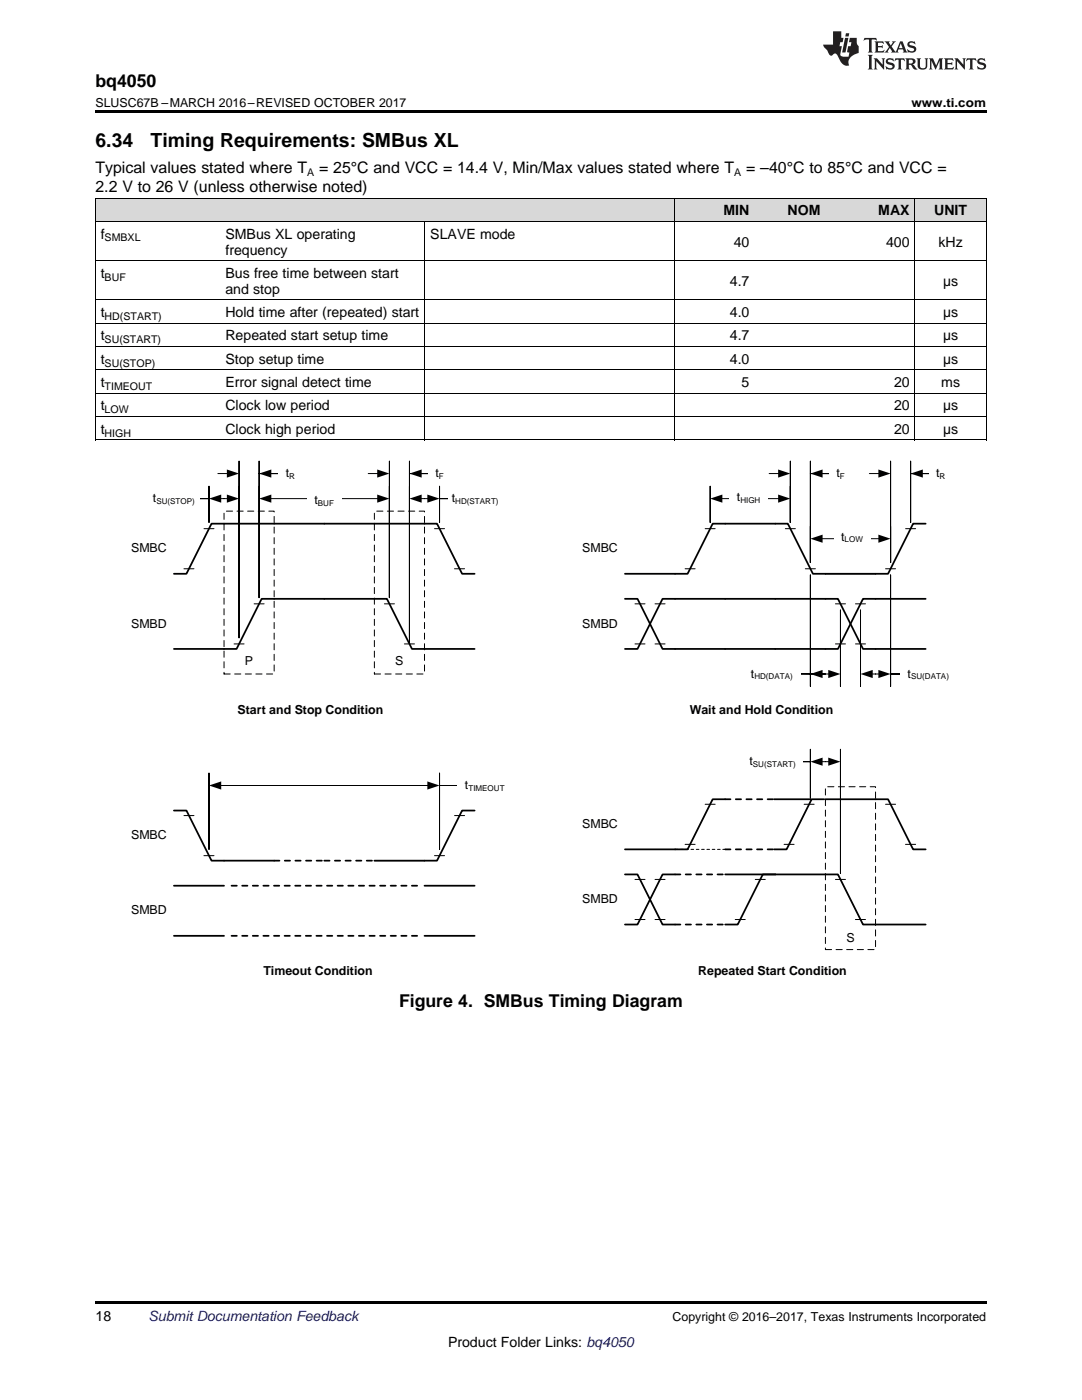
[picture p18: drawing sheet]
<svg xmlns="http://www.w3.org/2000/svg" width="216mm" height="279mm" viewBox="0 0 216 279" stroke-linecap="round" stroke-linejoin="round" font-family="sans-serif">
<defs><g id="words">
<g font-size="3.9">
<text x="19" y="29.3">6.34</text>
<text x="30.1" y="29.3">Timing Requirements: SMBus XL</text>
</g>
<g font-size="3.5">
<text x="19" y="17.3">bq4050</text>
<text x="79.6" y="200.9">Figure 4. SMBus Timing Diagram</text>
</g>
<g font-size="3.2">
<text x="19" y="34.4">Typical values stated where T</text>
<text x="63.7" y="34.4">= 25°C and VCC = 14.4 V, Min/Max values stated where T</text>
<text x="148.9" y="34.4">= –40°C to 85°C and VCC =</text>
<text x="19" y="38.3">2.2 V to 26 V (unless otherwise noted)</text>
</g>
<g font-size="2.8">
<text x="20.1" y="47.6">f</text>
<text x="45" y="47.6">SMBus XL operating</text>
<text x="85.9" y="47.6">SLAVE mode</text>
<text x="144.4" y="43">MIN</text>
<text x="157.2" y="43">NOM</text>
<text x="175.3" y="43">MAX</text>
<text x="186.4" y="43">UNIT</text>
<text x="45" y="50.8">frequency</text>
<text x="146.4" y="49.2">40</text>
<text x="176.8" y="49.2">400</text>
<text x="187.3" y="49.2">kHz</text>
<text x="20.1" y="55.5">t</text>
<text x="45" y="55.5">Bus free time between start</text>
<text x="45" y="58.6">and stop</text>
<text x="145.6" y="57">4.7</text>
<text x="188.2" y="57">µs</text>
<text x="20.1" y="63.3">t</text>
<text x="45" y="63.3">Hold time after (repeated) start</text>
<text x="145.6" y="63.3">4.0</text>
<text x="188.2" y="63.3">µs</text>
<text x="20.1" y="67.9">t</text>
<text x="45" y="67.9">Repeated start setup time</text>
<text x="145.6" y="67.9">4.7</text>
<text x="188.2" y="67.9">µs</text>
<text x="20.1" y="72.6">t</text>
<text x="20.1" y="77.3">t</text>
<text x="45" y="72.6">Stop setup time</text>
<text x="45" y="77.3">Error signal detect time</text>
<text x="145.6" y="72.6">4.0</text>
<text x="148" y="77.3">5</text>
<text x="178.4" y="77.3">20</text>
<text x="187.8" y="77.3">ms</text>
<text x="188.2" y="72.6">µs</text>
<text x="20.1" y="81.9">t</text>
<text x="45" y="81.9">Clock low period</text>
<text x="178.4" y="81.9">20</text>
<text x="188.2" y="81.9">µs</text>
<text x="20.1" y="86.6">t</text>
<text x="45" y="86.6">Clock high period</text>
<text x="178.4" y="86.6">20</text>
<text x="188.2" y="86.6">µs</text>
<text x="19" y="263.6">18</text>
<text x="89.4" y="268.9">Product Folder Links: bq4050</text>
</g>
<text font-size="2.8" fill="#0000c8" x="29.6" y="263.6">Submit Documentation Feedback</text>
<g font-size="2.5">
<text x="19" y="21.4">SLUSC67B –MARCH 2016–REVISED OCTOBER 2017</text>
<text x="181.9" y="21.4">www.ti.com</text>
<text x="30.5" y="100.3">t</text>
<text x="90.2" y="100.3">t</text>
<text x="26.2" y="110.3">SMBC</text>
<text x="116.2" y="110.3">SMBC</text>
<text x="26.2" y="125.3">SMBD</text>
<text x="116.2" y="125.3">SMBD</text>
<text x="48.9" y="132.8">P</text>
<text x="78.9" y="132.8">S</text>
<text x="149.8" y="135.2">t</text>
<text x="47.4" y="142.5">Start and Stop Condition</text>
<text x="137.6" y="142.5">Wait and Hold Condition</text>
<text x="149.5" y="152.7">t</text>
<text x="26.2" y="167.5">SMBC</text>
<text x="116.2" y="165.3">SMBC</text>
<text x="26.2" y="182.5">SMBD</text>
<text x="116.2" y="180.3">SMBD</text>
<text x="168.9" y="187.9">S</text>
<text x="52.5" y="194.5">Timeout Condition</text>
<text x="139.3" y="194.5">Repeated Start Condition</text>
<text x="134.2" y="263.6">Copyright © 2016–2017, Texas Instruments Incorporated</text>
</g>
<g font-size="2.5" fill="#fff">
<text x="55.5" y="95.2">Tt</text>
<text x="85.4" y="95.2">Tt</text>
<text x="165.4" y="95.2">Tt</text>
<text x="185.3" y="95.2">Tt</text>
<text x="61.2" y="100.7">Tt</text>
<text x="66.7" y="100.7">T</text>
<text x="145.5" y="100">Tt</text>
<text x="151.7" y="100">T</text>
<text x="166.3" y="107.9">Tt</text>
<text x="172.2" y="107.9">T</text>
<text x="158.2" y="135.2">T</text>
<text x="179.6" y="135.3">Tt</text>
<text x="158.8" y="152.7">T</text>
<text x="91.3" y="157.5">Tt</text>
</g>
<g font-size="2.1">
<text x="61.3" y="35.1">A</text>
<text x="146.5" y="35.1">A</text>
<text x="20.9" y="48.2">SMBXL</text>
<text x="20.9" y="56">BUF</text>
<text x="20.9" y="63.9">HD(START)</text>
<text x="20.9" y="68.5">SU(START)</text>
<text x="20.9" y="73.2">SU(STOP)</text>
<text x="20.9" y="77.8">TIMEOUT</text>
<text x="20.9" y="82.5">LOW</text>
<text x="20.9" y="87.1">HIGH</text>
</g>
<g font-size="1.6">
<text x="57.7" y="95.6">R</text>
<text x="87.6" y="95.6">F</text>
<text x="167.6" y="95.6">F</text>
<text x="187.5" y="95.6">R</text>
<text x="31.2" y="100.6">SU(STOP)p</text>
<text x="63.4" y="101">BUF</text>
<text x="90.8" y="100.6">HD(START)</text>
<text x="147.7" y="100.3">HIGH</text>
<text x="168.5" y="108.3">LOW</text>
<text x="150.5" y="135.6">HD(DATA)</text>
<text x="181.8" y="135.6">SU(DATA)</text>
<text x="150.2" y="153.1">SU(START)</text>
<text x="93.5" y="157.8">TIMEOUT</text>
</g>
</g></defs>
<g fill="#d8d8d8">
<path d="M19 39.6h24.9v4.6h-24.9z"/>
<path d="M43.9 39.6h40.9v4.6h-40.9z"/>
<path d="M84.8 39.6h49.8v4.6h-49.8z"/>
<path d="M134.6 39.6h16v4.6h-16z"/>
<path d="M150.6 39.6h14.2v4.6h-14.2z"/>
<path d="M164.8 39.6h17.8v4.6h-17.8z"/>
<path d="M182.6 39.6h14.2v4.6h-14.2z"/>
</g>
<path d="M19 259.7h177.8v.5h-177.8z" fill="#000"/>
<path d="M144.7 159.5h-2.5l-5 10h-12.5M154.5 159.5h7.2M164.5 159.5h-2.5l-5 10h-2.5M164.7 159.5h12.5l5 10h2.5M124.7 174.5h2.5l5 10h2.5M134.7 174.5h-2.5l-5 10h-2.5M144.7 174.5h22.5l5 10h12.5M154.7 174.5h-2.5l-5 10h-2.5" fill="none" stroke="#000" stroke-width=".35"/>
<g fill="none" stroke="#000" stroke-width=".2">
<path d="M126.7 175.5h2M130.7 175.5h2M136.7 168.5h2M140.7 160.5h2M150.7 175.5h2M156.5 168.5h2M160.5 160.5h2M166.7 175.5h2M176.7 160.5h2M180.7 168.5h2M126.7 183.5h2M130.7 183.5h2"/>
<path d="M146.7 183.5h2M170.7 183.5h2"/>
</g>
<path d="M164.7 157h10v32.5h-10z" fill="none" stroke="#000" stroke-width=".2" stroke-dasharray="1.2 .9"/>
<path d="M144.7 159.5h10M134.7 174.5h10M144.7 169.5h10M134.7 184.5h10" fill="none" stroke="#000" stroke-width=".35" stroke-dasharray="1.1 1.1"/>
<path d="M134.7 169.5h10" fill="none" stroke="#000" stroke-width=".2" stroke-dasharray=".5 .5"/>
<path d="M167.7 149.5v24.8zM161.7 149.5v9.8zM154.7 152h7z" fill-rule="evenodd" fill="#fff"/>
<path d="M161.7 149.5v9.8v-9.8M161.7 152h-7h7M163.9 152h1.6M167.7 149.5v24.8v-24.8" fill="none" stroke="#000" stroke-width=".2"/>
<path d="M161.7 152l2.4-.8v1.6zM165.3 151.2l2.4 .8-2.4 .8z" fill="#000"/>
<path d="M149.5 150.5h10.8v3.1h-10.8z" fill-rule="evenodd" fill="#fff"/>
<path d="M64.7 104.5h-22.5l-5 10h-2.5M64.7 119.5h-12.5l-5 10h-12.5M74.7 104.5h12.5l5 10h2.5M74.7 119.5h2.5l5 10h12.5" fill="none" stroke="#000" stroke-width=".35"/>
<path d="M44.7 102h10v32.5h-10zM74.7 102h10v32.5h-10z" fill="none" stroke="#000" stroke-width=".2" stroke-dasharray="1.2 .9"/>
<path d="M36.7 113.5h2M40.7 105.5h2M86.7 105.5h2M90.7 113.5h2M46.7 128.5h2M50.7 120.5h2M76.7 120.5h2M80.7 128.5h2" fill="none" stroke="#000" stroke-width=".2"/>
<path d="M77.7 97v22.3zM51.7 97v22.3z" fill-rule="evenodd" fill="#fff"/>
<path d="M51.7 97v22.3v-22.3M53.9 99.5h21.6M77.7 97v22.3v-22.3" fill="none" stroke="#000" stroke-width=".2"/>
<path d="M75.3 98.7l2.4 .8-2.4 .8zM51.7 99.5l2.4-.8v1.6z" fill="#000"/>
<g fill="#fff">
<path d="M61.2 98.4h7v3.1h-7z" fill-rule="evenodd"/>
<path d="M47.7 97v30.3zM41.7 97v7.3zM34.7 99.5h7z" fill-rule="evenodd"/>
</g>
<path d="M41.7 97v7.3v-7.3M41.7 99.5h-7h7M43.9 99.5h1.6M47.7 97v30.3v-30.3" fill="none" stroke="#000" stroke-width=".2"/>
<path d="M45.3 98.7l2.4 .8-2.4 .8zM41.7 99.5l2.4-.8v1.6z" fill="#000"/>
<g fill="#fff">
<path d="M30.5 98h9.3v3.1h-9.3z" fill-rule="evenodd"/>
<path d="M51.7 92v27.3zM47.7 92v35.3zM51.7 94.5h5.5z" fill-rule="evenodd"/>
</g>
<path d="M43.5 94.5h2M47.7 92v35.3v-35.3M51.7 92v27.3v-27.3M51.7 94.5h5.5h-5.5M53.9 94.5h2" fill="none" stroke="#000" stroke-width=".2"/>
<path d="M45.3 93.7l2.4 .8-2.4 .8zM51.7 94.5l2.4-.8v1.6z" fill="#000"/>
<g fill="#fff">
<path d="M55.5 93h3.4v3.1h-3.4z" fill-rule="evenodd"/>
<path d="M77.7 92v27.3zM81.7 92v35.3zM81.7 94.5h5.5z" fill-rule="evenodd"/>
</g>
<path d="M73.5 94.5h2M77.7 92v27.3v-27.3M81.7 92v35.3v-35.3M81.7 94.5h5.5h-5.5M83.9 94.5h2" fill="none" stroke="#000" stroke-width=".2"/>
<path d="M75.3 93.7l2.4 .8-2.4 .8zM81.7 94.5l2.4-.8v1.6z" fill="#000"/>
<path d="M85.4 93h3.2v3.1h-3.2z" fill-rule="evenodd" fill="#fff"/>
<path d="M64.7 104.5h10M64.7 119.5h10M34.7 161.8h2.5l5 10h12.5M34.7 176.8h10M84.7 176.8h10M94.7 161.8h-2.5l-5 10h-12.5M34.7 186.8h10M84.7 186.8h10" fill="none" stroke="#000" stroke-width=".35"/>
<path d="M36.7 162.8h2M40.7 170.8h2M74.7 171.8h10M86.7 170.8h2M90.7 162.8h2" fill="none" stroke="#000" stroke-width=".2"/>
<path d="M54.7 171.8h10M64.7 171.8h10" fill="none" stroke="#000" stroke-width=".35" stroke-dasharray="1.1 1.1"/>
<path d="M87.7 154.3v15.2zM41.7 154.3v15.2zM87.7 156.8h8.5z" fill-rule="evenodd" fill="#fff"/>
<path d="M41.7 154.3v15.2v-15.2M43.9 156.8h41.6M87.7 154.3v15.2v-15.2M87.7 156.8h8.5h-8.5" fill="none" stroke="#000" stroke-width=".2"/>
<path d="M41.7 156.8l2.4-.8v1.6zM85.3 156l2.4 .8-2.4 .8z" fill="#000"/>
<path d="M91.3 155.3h9.4v3.1h-9.4z" fill-rule="evenodd" fill="#fff"/>
<path d="M46.2 176.8h38.1M46.2 186.8h38.1" fill="none" stroke="#000" stroke-width=".35" stroke-dasharray="1.1 1.1"/>
<path d="M124.7 114.5h12.5l5-10h15l5 10h2.5M184.7 104.5h-2.5l-5 10h-2.5" fill="none" stroke="#000" stroke-width=".35"/>
<path d="M136.7 113.5h2M140.7 105.5h2M156.7 105.5h2M160.7 113.5h2M164.7 114.5h10M176.7 113.5h2M180.7 105.5h2" fill="none" stroke="#000" stroke-width=".2"/>
<path d="M157.7 97v7.3zM141.7 97v7.3z" fill-rule="evenodd" fill="#fff"/>
<path d="M141.7 97v7.3v-7.3M143.9 99.5h11.6M157.7 97v7.3v-7.3" fill="none" stroke="#000" stroke-width=".2"/>
<path d="M155.3 98.7l2.4 .8-2.4 .8zM141.7 99.5l2.4-.8v1.6z" fill="#000"/>
<g fill="#fff">
<path d="M145.5 97.8h7.7v3.1h-7.7z" fill-rule="evenodd"/>
<path d="M177.7 105v7.3zM161.7 105v7.3z" fill-rule="evenodd"/>
</g>
<path d="M161.7 105v7.3v-7.3M163.9 107.5h11.6M177.7 105v7.3v-7.3" fill="none" stroke="#000" stroke-width=".2"/>
<path d="M161.7 107.5l2.4-.8v1.6zM175.3 106.7l2.4 .8-2.4 .8z" fill="#000"/>
<g fill="#fff">
<path d="M166.3 105.7h7.4v3.1h-7.4z" fill-rule="evenodd"/>
<path d="M161.7 92v20.3zM157.7 92v12.3zM161.7 94.5h5.5z" fill-rule="evenodd"/>
</g>
<path d="M153.5 94.5h2M157.7 92v12.3v-12.3M161.7 92v20.3v-20.3M161.7 94.5h5.5h-5.5M163.9 94.5h2" fill="none" stroke="#000" stroke-width=".2"/>
<path d="M155.3 93.7l2.4 .8-2.4 .8zM161.7 94.5l2.4-.8v1.6z" fill="#000"/>
<g fill="#fff">
<path d="M165.4 93h3.2v3.1h-3.2z" fill-rule="evenodd"/>
<path d="M181.7 92v12.3zM177.7 92v20.3zM181.7 94.5h5.5z" fill-rule="evenodd"/>
</g>
<path d="M173.5 94.5h2M177.7 92v20.3v-20.3M181.7 92v12.3v-12.3M181.7 94.5h5.5h-5.5M183.9 94.5h2" fill="none" stroke="#000" stroke-width=".2"/>
<path d="M175.3 93.7l2.4 .8-2.4 .8zM181.7 94.5l2.4-.8v1.6z" fill="#000"/>
<path d="M185.3 93h3.4v3.1h-3.4z" fill-rule="evenodd" fill="#fff"/>
<path d="M154.7 119.5h12.5l5 10h12.5M164.7 114.5h10M184.7 119.5h-12.5l-5 10h-12.5" fill="none" stroke="#000" stroke-width=".35"/>
<path d="M166.7 128.5h2M166.7 120.5h2M170.7 128.5h2M170.7 120.5h2" fill="none" stroke="#000" stroke-width=".2"/>
<path d="M167.7 121.7v15.3zM161.7 114.7v22.3zM154.5 134.5h10.2z" fill-rule="evenodd" fill="#fff"/>
<path d="M161.7 137v-22.3v22.3M163.9 134.5h1.6M164.7 134.5h-10.2h10.2M167.7 137v-15.3v15.3" fill="none" stroke="#000" stroke-width=".2"/>
<path d="M161.7 134.5l2.4-.8v1.6zM165.3 133.7l2.4 .8-2.4 .8z" fill="#000"/>
<path d="M149.8 133h9.9v3.1h-9.9z" fill-rule="evenodd" fill="#fff"/>
<path d="M144.7 119.5h10M144.7 129.5h10" fill="none" stroke="#000" stroke-width=".35"/>
<path d="M177.7 114.7v22.3zM171.7 121.7v15.3zM177.7 134.5h7z" fill-rule="evenodd" fill="#fff"/>
<path d="M171.7 137v-15.3v15.3M173.9 134.5h1.6M177.7 137v-22.3v22.3M177.7 134.5h7h-7" fill="none" stroke="#000" stroke-width=".2"/>
<path d="M171.7 134.5l2.4-.8v1.6zM175.3 133.7l2.4 .8-2.4 .8z" fill="#000"/>
<path d="M179.6 133h9.6v3.1h-9.6z" fill-rule="evenodd" fill="#fff"/>
<path d="M124.7 119.5h2.5l5 10h12.5M144.7 119.5h-12.5l-5 10h-2.5" fill="none" stroke="#000" stroke-width=".35"/>
<path d="M126.7 128.5h2M126.7 120.5h2M130.7 128.5h2M130.7 120.5h2" fill="none" stroke="#000" stroke-width=".2"/>
<path d="M87.7 97v7.3zM81.7 97v31.3zM87.7 99.5h7z" fill-rule="evenodd" fill="#fff"/>
<path d="M81.7 97v31.3v-31.3M83.9 99.5h1.6M87.7 97v7.3v-7.3M87.7 99.5h7h-7" fill="none" stroke="#000" stroke-width=".2"/>
<path d="M85.3 98.7l2.4 .8-2.4 .8zM81.7 99.5l2.4-.8v1.6z" fill="#000"/>
<path d="M89.5 98h10v3.1h-10z" fill-rule="evenodd" fill="#fff"/>
<g fill="none" stroke="#000" stroke-width=".2">
<path d="M19 39.5h177.8M19.1 39.5v48.3M134.6 39.5v48.3M182.5 39.5v48.3M196.8 39.5v48.3M19 59.8h177.8M19 52h177.8M19 44.2h177.8M84.8 44.2v43.6M19 78.5h177.8M19 73.8h177.8M19 69.2h177.8"/>
<path d="M19 64.5h177.8M19 87.8h177.8M19 83.1h177.8"/>
</g>
<path d="M19 22h177.8v.5h-177.8zM19 87.8h.2zM84.7 87.8h.1zM134.5 87.8h.1zM182.5 87.8h.1zM196.7 87.8h.1z" fill="#000"/>
<g fill="#231f20">
<path d="M172.5 7.6l-.1 .5 .4-.2h.6v.1v2.1l-.2 .4h.9l-.2-.4v-2.1l.1-.1h.5l.5 .2-.2-.5zM174.5 8.3l.2 .3v1.5l-.2 .4h1.8l.2-.6a1.04 1.04 0 0 1-1.3 .2v-.7h.6l.3 .2v-.6l-.3 .2h-.6v-.6l.8-.1 .4 .3-.2-.5zM176.5 8.3l.9 1.1-.9 1.1h.8l-.2-.2 .4-.7 .5 .7-.2 .2h1.5l-.2-.2 .2-.4h.9l.1 .4-.2 .2h1l-.3-.3-.7-1.9h-.5l-.9 2-.8-1 .9-1h-.8l.1 .3-.4 .5-.3-.6 .1-.2zM179.7 8.6l.4 1h-.7zM181.3 8.4a.63 .63 0 0 0-.2 .7 .63 .63 0 0 0 .6 .4l.6 .2 .1 .2a.75 .75 0 0 1-.7 .4 .75 .75 0 0 1-.6-.5l.1 .7 .1-.1a1.11 1.11 0 0 0 1.5-.6 1.13 1.13 0 0 0-1.2-.8l-.1-.4a1.04 1.04 0 0 1 1.2 .2l-.2-.5-.2 .1-.4-.2zM173.2 10.9l.2 .4v2.2l-.2 .4h1l-.3-.4v-2.2l.3-.4zM174.3 11.6l.3 .4v1.5l-.3 .4h.8l-.2-.4v-1.3l1.5 1.7v-1.9l.2-.4h-.7l.2 .4v.9l-1.1-1.3zM177 11.8a.62 .62 0 0 0-.2 .7 .62 .62 0 0 0 .6 .4l.6 .1 .1 .3a.76 .76 0 0 1-.7 .3 .76 .76 0 0 1-.7-.4l.2 .7 .1-.1a1.11 1.11 0 0 0 1.5-.6 1.13 1.13 0 0 0-1.2-.8l-.1-.4a1.04 1.04 0 0 1 1.2 .2l-.2-.6-.2 .1-.5-.1zM178.7 11.6l-.2 .6a.61 .61 0 0 1 .8-.3v1.6l-.2 .4h.9l-.2-.4v-1.6a.63 .63 0 0 1 .7 .3l-.1-.6zM180.6 11.6l.3 .4v1.5l-.3 .4h1l-.2-.2-.1-.8 .6 .2a.76 .76 0 0 0 1.2 .7l-1-1a.58 .58 0 0 0 .6-.5 .58 .58 0 0 0-.5-.6zM181.4 11.9h.1a.45 .45 0 0 1 .5 .1 .45 .45 0 0 1 .1 .5l-.8 .2zM182.9 11.6l.2 .2a2.17 2.17 0 0 0 .3 1.9 .99 .99 0 0 0 1.6-.6v-1.1l.2-.4h-.7l.2 .2a1.92 1.92 0 0 1-.2 1.8 .6 .6 0 0 1-.9-.5v-1.1l.2-.4zM185.4 11.6l.2 .4v1.5l-.2 .4h.7l-.2-.4v-1.4l.8 1.8 .8-1.8v1.4l-.2 .4h.9l-.2-.4v-1.5l.2-.4h-.8l-.6 1.5-.6-1.5zM188.4 11.6l.2 .4v1.5l-.2 .4h1.8l.1-.6a1.04 1.04 0 0 1-1.2 .1v-.6h.5l.4 .2v-.6l-.4 .2h-.5v-.7h.8l.3 .3-.1-.6zM190.5 11.6l.2 .4v1.5l-.2 .4h.7l-.2-.4v-1.3l1.5 1.7v-1.9l.2-.4h-.7l.2 .4v.9l-1.1-1.3zM192.9 11.6l-.1 .6a.61 .61 0 0 1 .7-.3l.1 1.6-.3 .4h1l-.3-.4 .1-1.6a.63 .63 0 0 1 .7 .3l-.1-.6zM195.2 11.8a.62 .62 0 0 0-.2 .7 .62 .62 0 0 0 .6 .4l.6 .1 .1 .3a.76 .76 0 0 1-.7 .3 .76 .76 0 0 1-.6-.4l.1 .7 .1-.1a1.11 1.11 0 0 0 1.6-.6 1.13 1.13 0 0 0-1.3-.8l-.1-.4a1.04 1.04 0 0 1 1.2 .2l-.1-.6-.2 .1-.5-.1z"/>
<path d="M166.2 6.3v2.6h-1.9v.4l.8 .9a.91 .91 0 0 0 1 .8 .56 .56 0 0 1 .5-.3 .56 .56 0 0 1 .5 .3l.4 .8a1.53 1.53 0 0 0 1.9 1.2 1.54 1.54 0 0 1 1-2.1l.9-.3v-1.4a1.52 1.52 0 0 1-.4-1.6h-1.3l-.2 .8h.5l-.2 .8h-.5l-.1 1v.2l.4 .1-.2 .8a1.93 1.93 0 0 1-1.6-.3l.3-1.8h-.5l.2-.8h.4l.2-.8h-.4v-1.3zM168.6 7.6l-.6 2.9h.7l.6-2.9zM168.8 6.6l-.1 .7h.6l.2-.7z"/>
</g>
<use href="#words"/>
</svg>
